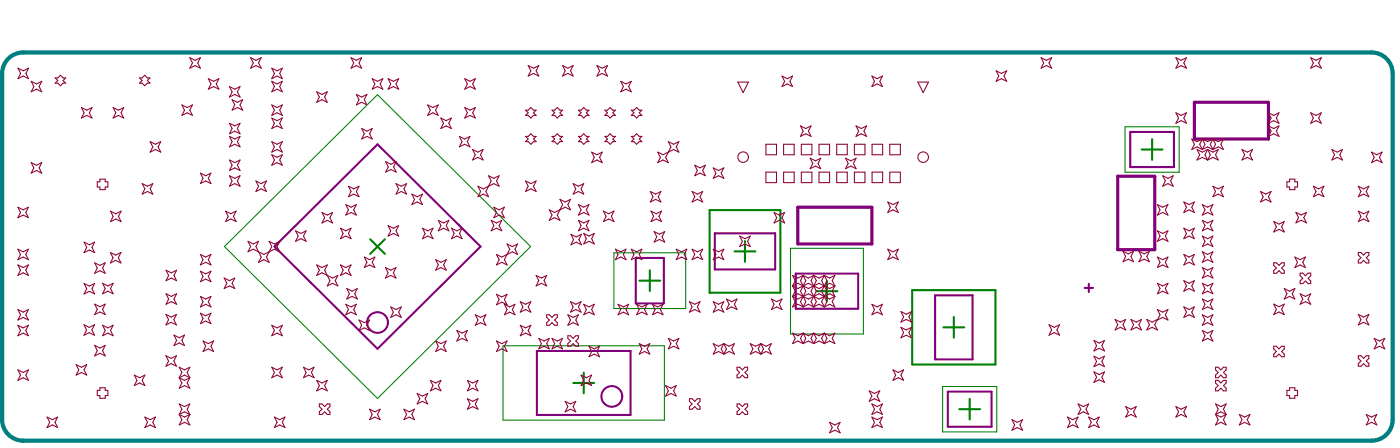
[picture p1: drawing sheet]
<svg xmlns="http://www.w3.org/2000/svg" width="111mm" height="36mm" viewBox="0 0 111 36" stroke-linecap="round" stroke-linejoin="round" font-family="sans-serif">
<g fill="none" stroke="#008000" stroke-width=".17">
<path d="M29.5 19l1.1 1.2M30.6 19l-1.1 1.2M56.5 16.7h5.6v6.6h-5.6zM58.5 20h1.6M59.3 19.2v1.6M90.9 11.9h1.7M91.7 11.1v1.6M45.7 30.5h1.6M46.5 29.6v1.7M50.9 22.3h1.7M51.7 21.5v1.6M65 23.2h1.7"/>
<path d="M65.8 22.3v1.7M72.6 23.1h6.7v5.9h-6.7zM75.1 26h1.7M76 25.2v1.7M76.4 32.5h1.6M77.2 31.7v1.7"/>
</g>
<path d="M17.9 19.6l12.2-12.1 12.1 12.1-12.1 12.1zM62.9 19.7h5.8v6.9h-5.8zM89.6 10.1h4.3v3.6h-4.3zM40.1 27.5h12.8v5.9h-12.8zM48.9 20.1h5.7v4.4h-5.7zM75.1 30.7h4.3v3.7h-4.3z" fill="none" stroke="#008000" stroke-width=".08"/>
<g fill="none" stroke="#800080" stroke-width=".17">
<path d="M21.9 19.6l8.2-8.1 8.2 8.1-8.2 8.1zM56.9 18.6h4.8v2.8h-4.8zM90 10.5h3.5v2.8h-3.5zM42.8 27.9h7.4v5.1h-7.4zM50.6 20.5h2.3v3.6h-2.3zM63.4 21.8h4.9v2.8h-4.9zM74.5 23.5h2.9v5.1h-2.9zM75.5 31.1h3.5v2.8h-3.5zM86.4 22.9h.6M86.7 22.6v.6"/>
<circle cx="30.1" cy="25.7" r=".83"/>
<circle cx="48.7" cy="31.5" r=".83"/>
</g>
<path d="M.7 4.7l.7-.5h.5h107.3a1.68 1.68 0 0 1 1.7 1.6v27.6a1.68 1.68 0 0 1-1.7 1.6h-107.3a1.68 1.68 0 0 1-1.7-1.6v-27.6v-.4z" fill="none" stroke="#008080" stroke-width=".34"/>
<path d="M63.5 16.5h5.9v2.9h-5.9zM89 14h2.9v5.9h-2.9zM95.1 8.1h5.9v3h-5.9z" fill="none" stroke="#800080" stroke-width=".25"/>
<g fill="none" stroke="#8d0034" stroke-width=".08">
<path d="M1.4 19.8l.4 .2 .5-.2-.2 .4 .2 .5-.5-.3-.4 .3 .2-.5zM1.4 16.5l.4 .2 .5-.2-.2 .4 .2 .4-.5-.2-.4 .2 .2-.4zM1.4 5.4l.5 .2 .4-.2-.2 .4 .2 .5-.4-.3-.5 .3 .2-.5zM2.5 12.9l.4 .2 .4-.2-.2 .5 .2 .4-.4-.2-.4 .2 .2-.4zM2.5 6.5l.4 .2 .4-.2-.2 .4 .2 .4-.4-.2-.4 .2 .2-.4zM4.4 6.2h.2l.2-.2 .2 .2h.2l-.2 .2 .2 .2h-.2l-.2 .2-.2-.2h-.2l.2-.2zM6.5 8.6l.4 .2 .4-.2-.2 .4 .2 .4-.4-.2-.4 .2 .2-.4zM6.7 19.3l.4 .2 .4-.2-.2 .4 .2 .4-.4-.2-.4 .2 .2-.4zM7.7 14.5h.3v-.3h.4v.3h.2v.4h-.2v.2h-.4v-.2h-.3zM8.8 16.8l.4 .2 .4-.2-.2 .4 .2 .4-.4-.2-.4 .2 .2-.4zM9 8.6l.4 .2 .5-.2-.3 .4 .3 .4-.5-.2-.4 .2 .2-.4zM11.1 6.2h.2l.2-.2 .2 .2h.2l-.2 .2 .2 .2h-.2l-.2 .2-.2-.2h-.2l.2-.2z"/>
<path d="M11.3 14.6l.4 .2 .5-.2-.2 .4 .2 .4-.5-.2-.4 .2 .2-.4zM12 11.3l.4 .2 .4-.2-.2 .4 .2 .4-.4-.2-.4 .2 .2-.4zM14.5 8.3l.4 .3 .4-.3-.2 .5 .2 .4-.4-.2-.4 .2 .2-.4zM15.1 4.6l.4 .2 .5-.2-.3 .4 .3 .4-.5-.2-.4 .2 .2-.4zM16 13.8l.4 .2 .4-.2-.2 .4 .2 .4-.4-.2-.4 .2 .2-.4zM16.6 6.3l.4 .2 .4-.2-.2 .4 .2 .4-.4-.2-.4 .2 .2-.4zM18 16.8l.4 .2 .4-.2-.2 .4 .2 .4-.4-.2-.4 .2 .2-.4zM18.3 14l.4 .2 .4-.2-.2 .4 .2 .4-.4-.2-.4 .2 .2-.4zM18.3 12.7l.4 .2 .4-.2-.2 .4 .2 .5-.4-.2-.4 .2 .2-.5zM18.3 10.8l.4 .3 .4-.3-.2 .5 .2 .4-.4-.2-.4 .2 .2-.4zM18.3 9.8l.4 .2 .4-.2-.2 .4 .2 .4-.4-.2-.4 .2 .2-.4zM18.3 6.9l.4 .2 .4-.2-.2 .4 .2 .4-.4-.2-.4 .2 .2-.4z"/>
<path d="M18.5 7.9l.4 .2 .4-.2-.2 .4 .2 .5-.4-.2-.4 .2 .2-.5zM19.7 19.2l.5 .2 .4-.2-.2 .4 .4 .8-.2 .5 .4-.2 .4 .2-.2-.5 .4-.8-.2-.4 .5 .2 .4-.2-.2 .4 .2 .4-.4-.2-.9 .4-.8-.4-.5 .2 .3-.4zM20 4.6l.4 .2 .4-.2-.2 .4 .2 .4-.4-.2-.4 .2 .2-.4zM20.4 14.4l.4 .2 .4-.2-.2 .4 .2 .4-.4-.2-.4 .2 .2-.4zM21.6 8.3l.5 .3 .4-.3-.2 .5 .2 .4-.4-.2-.5 .2 .3-.4zM21.6 6.5l.5 .2 .4-.2-.2 .4 .2 .4-.4-.2-.5 .2 .3-.4zM21.6 12.3l.5 .2 .4-.2-.2 .4 .2 .4-.4-.2-.5 .2 .3-.4zM21.6 5.4l.5 .2 .4-.2-.2 .4 .2 .5-.4-.3-.5 .3 .3-.5zM21.6 11.3l.5 .2 .4-.2-.2 .4 .2 .4-.4-.2-.5 .2 .3-.4zM21.6 9.4l.5 .2 .4-.2-.2 .4 .2 .4-.4-.2-.5 .2 .3-.4zM23.5 18.4l.5 .2 .4-.2-.2 .4 .2 .4-.4-.2-.5 .2 .2-.4zM25.2 7.3l.4 .2 .5-.2-.2 .4 .2 .4-.5-.2-.4 .2 .2-.4z"/>
<path d="M25.6 16.9l.5 .2 .4-.2-.2 .4 .2 .4-.4-.2-.5 .2 .3-.4zM27.1 18.2l.4 .2 .5-.2-.3 .4 .3 .4-.5-.2-.4 .2 .2-.4zM27.5 16.3l.5 .2 .4-.2-.2 .4 .2 .4-.4-.2-.5 .2 .2-.4zM27.7 14.8l.5 .2 .4-.2-.2 .4 .2 .4-.4-.2-.5 .2 .3-.4zM28 4.6l.4 .2 .4-.2-.2 .4 .2 .4-.4-.2-.4 .2 .2-.4zM28.4 7.5l.4 .2 .4-.2-.2 .4 .2 .4-.4-.2-.4 .2 .2-.4zM28.8 10.2l.4 .2 .4-.2-.2 .4 .2 .5-.4-.3-.4 .3 .2-.5zM29.6 6.3l.5 .2 .4-.2-.2 .4 .2 .4-.4-.2-.5 .2 .2-.4zM30.7 12.9l.4 .2 .5-.2-.3 .4 .3 .4-.5-.2-.4 .2 .2-.4zM30.9 6.3l.4 .2 .4-.2-.2 .4 .2 .4-.4-.2-.4 .2 .2-.4zM30.9 17.9l.4 .3 .4-.3-.2 .5 .2 .4-.4-.2-.4 .2 .2-.4zM31.5 14.6l.5 .2 .4-.2-.2 .4 .2 .4-.4-.2-.5 .2 .2-.4z"/>
<path d="M32.8 15.4l.4 .2 .4-.2-.2 .5 .2 .4-.4-.2-.4 .2 .2-.4zM33.6 18.2l.5 .2 .4-.2-.2 .4 .2 .4-.4-.2-.5 .2 .2-.4zM34.1 8.3l.4 .3 .4-.3-.2 .5 .2 .4-.4-.2-.4 .2 .2-.4zM34.9 17.5l.4 .2 .4-.2-.2 .4 .2 .5-.4-.2-.4 .2 .2-.5zM35.1 9.4l.4 .2 .4-.2-.2 .4 .2 .4-.4-.2-.4 .2 .2-.4zM36 18.2l.4 .2 .4-.2-.2 .4 .2 .4-.4-.2-.4 .2 .2-.4zM36.6 10.8l.4 .3 .4-.3-.2 .5 .2 .4-.4-.2-.4 .2 .2-.4zM37 8.6l.4 .2 .4-.2-.2 .4 .2 .4-.4-.2-.4 .2 .2-.4zM37 6.3l.4 .2 .4-.2-.2 .4 .2 .4-.4-.2-.4 .2 .2-.4zM37.6 11.9l.5 .2 .4-.2-.2 .4 .2 .4-.4-.2-.5 .2 .2-.4zM38.1 14.8l.2 .4-.2 .4 .4-.2 .4 .2-.2-.4 .4-.8-.2-.4 .4 .2 .4-.2-.2 .4 .2 .4-.4-.2-.8 .4zM39.1 17.5l.4 .2 .5-.2-.3 .4 .3 .5-.5-.2-.4 .2 .2-.5z"/>
<path d="M39.3 16.5l.4 .2 .5-.2-.2 .4 .2 .4-.5-.2-.4 .2 .2-.4zM41.8 14.4l.5 .2 .4-.2-.2 .4 .2 .4-.4-.2-.5 .2 .3-.4zM41.8 8.8h.3l.2-.2 .2 .2h.2l-.2 .2 .2 .2h-.2l-.2 .2-.2-.2h-.3l.3-.2zM41.8 10.8h.3l.2-.2 .2 .2h.2l-.2 .3 .2 .2h-.2l-.2 .2-.2-.2h-.3l.3-.2zM42.1 5.2l.4 .2 .4-.2-.2 .4 .2 .4-.4-.2-.4 .2 .2-.4zM43.7 16.7l.3 .4-.3 .4 .5-.2 .4 .2-.2-.4 .4-.8-.2-.4 .4 .2 .4-.2-.2 .4 .2 .4-.4-.2-.8 .4zM44 10.8h.2l.2-.2 .2 .2h.2l-.2 .3 .2 .2h-.2l-.2 .2-.2-.2h-.2l.2-.2zM44 8.8h.2l.2-.2 .2 .2h.2l-.2 .2 .2 .2h-.2l-.2 .2-.2-.2h-.2l.2-.2zM44.8 5.2l.4 .2 .4-.2-.2 .4 .2 .4-.4-.2-.4 .2 .2-.4zM45.5 18.6l.4 .2 .4-.2-.2 .5 .2 .4-.4-.2-.4 .2 .2-.4zM45.6 14.6l.5 .2 .4-.2-.2 .4 .2 .4-.4-.2-.5 .2 .2-.4zM46.1 17.5l.4 .2 .4-.2-.2 .4 .2 .5-.4-.2-.4 .2 .2-.5z"/>
<path d="M46.1 16.3l.4 .2 .4-.2-.2 .4 .2 .4-.4-.2-.4 .2 .2-.4zM46.1 8.8h.2l.2-.2 .2 .2h.2l-.2 .2 .2 .2h-.2l-.2 .2-.2-.2h-.2l.2-.2zM46.1 10.8h.2l.2-.2 .2 .2h.2l-.2 .3 .2 .2h-.2l-.2 .2-.2-.2h-.2l.2-.2zM46.5 18.6l.4 .2 .4-.2-.2 .4 .2 .4-.4-.2-.4 .2 .2-.4zM47.1 12.1l.4 .2 .5-.2-.3 .4 .3 .4-.5-.2-.4 .2 .2-.4zM47.5 5.2l.5 .2 .4-.2-.2 .4 .2 .4-.4-.2-.5 .2 .2-.4zM48 16.8l.5 .2 .4-.2-.2 .4 .2 .4-.4-.2-.5 .2 .3-.4zM48.2 10.8h.2l.2-.2 .2 .2h.2l-.2 .3 .2 .2h-.2l-.2 .2-.2-.2h-.2l.2-.2zM48.2 8.8h.2l.2-.2 .2 .2h.2l-.2 .2 .2 .2h-.2l-.2 .2-.2-.2h-.2l.2-.2zM49 19.8l.4 .2 .4-.2-.2 .4 .2 .5-.4-.3-.4 .3 .2-.5zM49.4 6.5l.4 .2 .5-.2-.2 .4 .2 .4-.5-.2-.4 .2 .2-.4zM50.3 10.8h.2l.2-.2 .2 .2h.2l-.2 .3 .2 .2h-.2l-.2 .2-.2-.2h-.2l.2-.2z"/>
<path d="M50.3 8.8h.2l.2-.2 .2 .2h.2l-.2 .2 .2 .2h-.2l-.2 .2-.2-.2h-.2l.2-.2zM50.3 19.8l.4 .2 .4-.2-.2 .4 .2 .5-.4-.3-.4 .3 .2-.5zM51.8 15.2l.4 .2 .4-.2-.2 .4 .2 .5-.4-.2-.4 .2 .2-.5zM51.8 16.8l.5 .2 .4-.2-.2 .4 .2 .4-.4-.2-.5 .2 .2-.4zM52.1 18.4l.4 .2 .4-.2-.2 .4 .2 .5-.4-.3-.4 .3 .2-.5zM52.4 12.1l.2 .4-.2 .4 .4-.2 .4 .2-.2-.4 .4-.8-.2-.4 .4 .2 .5-.2-.3 .4 .3 .4-.5-.2-.8 .4zM53.8 19.8l.5 .2 .4-.2-.2 .4 .2 .5-.4-.3-.5 .3 .3-.5zM55.1 15.2l.4 .2 .5-.2-.3 .4 .3 .5-.5-.2-.4 .2 .2-.5zM55.1 19.8l.4 .2 .5-.2-.3 .4 .3 .5-.5-.3-.4 .3 .2-.5zM55.3 13.1l.4 .3 .5-.3-.2 .5 .2 .4-.5-.2-.4 .2 .2-.4zM56.8 19.8l.4 .2 .4-.2-.2 .4 .2 .5-.4-.3-.4 .3 .2-.5zM56.8 13.4l.4 .2 .4-.2-.2 .4 .2 .4-.4-.2-.4 .2 .2-.4z"/>
<path d="M58.8 6.5h.8l-.4 .9zM58.9 18.8l.4 .2 .4-.2-.2 .4 .2 .4-.4-.2-.4 .2 .2-.4zM61 11.5h.8v.8h-.8zM61 13.7h.8v.8h-.8zM61.6 16.9l.5 .2 .4-.2-.2 .4 .2 .4-.4-.2-.5 .2 .2-.4zM62.3 6l.4 .3 .4-.3-.2 .5 .2 .4-.4-.2-.4 .2 .2-.4zM62.4 13.7h.8v.8h-.8zM62.4 11.5h.8v.8h-.8zM63.7 10l.5 .2 .4-.2-.2 .4 .2 .4-.4-.2-.5 .2 .3-.4zM63.8 13.7h.8v.8h-.8zM63.8 11.5h.8v.8h-.8zM64.5 12.6l.4 .2 .5-.2-.3 .4 .3 .4-.5-.2-.4 .2 .2-.4z"/>
<path d="M65.2 13.7h.9v.8h-.9zM65.2 11.5h.9v.8h-.9zM66.6 13.7h.9v.8h-.9zM66.6 11.5h.9v.8h-.9zM67.3 12.6l.4 .2 .5-.2-.2 .4 .2 .4-.5-.2-.4 .2 .2-.4zM68 13.7h.9v.8h-.9zM68 11.5h.9v.8h-.9zM68.2 10l.4 .2 .4-.2-.2 .4 .2 .4-.4-.2-.4 .2 .2-.4zM69.4 6l.4 .3 .5-.3-.2 .5 .2 .4-.5-.2-.4 .2 .2-.4zM69.4 13.7h.9v.8h-.9zM69.4 11.5h.9v.8h-.9zM70.7 19.8l.4 .2 .4-.2-.2 .4 .2 .5-.4-.3-.4 .3 .2-.5z"/>
<path d="M70.7 16.1l.4 .2 .4-.2-.2 .4 .2 .4-.4-.2-.4 .2 .2-.4zM70.9 13.7h.8v.8h-.8zM70.9 11.5h.8v.8h-.8zM73.1 6.5h.8l-.4 .9zM79.3 5.6l.4 .2 .5-.2-.2 .4 .2 .5-.5-.2-.4 .2 .2-.5zM82.9 4.6l.4 .2 .4-.2-.2 .4 .2 .4-.4-.2-.4 .2 .2-.4zM89.4 20l.4 .2 .5-.2-.2 .4 .2 .4-.5-.2-.4 .2 .2-.4zM90.7 20l.4 .2 .4-.2-.2 .4 .2 .4-.4-.2-.4 .2 .2-.4zM92.2 18.4l.4 .2 .4-.2-.2 .4 .2 .4-.4-.2-.4 .2 .2-.4zM92.2 16.3l.4 .2 .4-.2-.2 .4 .2 .4-.4-.2-.4 .2 .2-.4zM92.6 14l.4 .2 .4-.2-.2 .4 .2 .4-.4-.2-.4 .2 .2-.4zM93.6 9l.5 .2 .4-.2-.2 .4 .2 .4-.4-.2-.5 .2 .2-.4z"/>
<path d="M93.6 4.6l.5 .2 .4-.2-.2 .4 .2 .4-.4-.2-.5 .2 .2-.4zM94.3 18.2l.4 .2 .4-.2-.2 .4 .2 .4-.4-.2-.4 .2 .2-.4zM94.3 16.1l.4 .2 .4-.2-.2 .4 .2 .4-.4-.2-.4 .2 .2-.4zM95.7 17.5l.5 .2 .4-.2-.2 .4 .2 .5-.4-.2-.5 .2 .2-.5zM95.7 11.1l-.4 .2-.4-.2 .2 .4-.2 .4 .4-.2 .4 .2M95.7 18.8l.5 .2 .4-.2-.2 .4 .2 .4-.4-.2-.5 .2 .2-.4zM95.7 16.3l.5 .2 .4-.2-.2 .4 .2 .4-.4-.2-.5 .2 .2-.4zM95.7 11.1l.2 .4-.2 .4M95.7 11.1l-.2 .4 .2 .4M95.7 11.1l.5 .2 .4-.2M95.7 11.9l.5-.2 .4 .2M96.2 11.9l-.5 .2-.4-.2 .2 .4-.2 .4 .4-.2 .5 .2"/>
<path d="M96.2 11.9l.2 .4-.2 .4M96.2 11.9l.4 .2 .4-.2-.2 .4 .2 .4-.4-.2-.4 .2M96.2 11.9l-.3 .4 .3 .4M96.6 14.8l.4 .2 .4-.2-.2 .4 .2 .4-.4-.2-.4 .2 .2-.4zM96.6 11.1l.4 .2 .4-.2-.2 .4 .2 .4-.4-.2-.4 .2M96.6 11.1l-.2 .4 .2 .4M96.6 11.1l.2 .4-.2 .4M98.9 11.9l.4 .2 .4-.2-.2 .4 .2 .4-.4-.2-.4 .2 .2-.4zM100.4 15.2l.4 .2 .4-.2-.2 .4 .2 .5-.4-.2-.4 .2 .2-.5zM101 10l.4 .2 .4-.2-.2 .4 .2 .4-.4-.2-.4 .2 .2-.4zM101 9l.4 .2 .4-.2-.2 .4 .2 .4-.4-.2-.4 .2 .2-.4zM101.4 17.6l.4 .2 .5-.2-.2 .4 .2 .5-.5-.3-.4 .3 .2-.5z"/>
<path d="M102.5 14.5h.2v-.3h.4v.3h.2v.4h-.2v.2h-.4v-.2h-.2zM103.2 16.9l.4 .2 .4-.2-.2 .4 .2 .4-.4-.2-.4 .2 .2-.4zM104.4 9l.4 .2 .4-.2-.2 .4 .2 .4-.4-.2-.4 .2 .2-.4zM104.4 4.6l.4 .2 .4-.2-.2 .4 .2 .4-.4-.2-.4 .2 .2-.4zM104.6 14.8l.4 .2 .4-.2-.2 .4 .2 .4-.4-.2-.4 .2 .2-.4zM106.1 11.9l.4 .2 .4-.2-.2 .4 .2 .4-.4-.2-.4 .2 .2-.4zM108.2 16.8l.4 .2 .4-.2-.2 .4 .2 .4-.4-.2-.4 .2 .2-.4zM108.2 14.8l.4 .2 .4-.2-.2 .4 .2 .4-.4-.2-.4 .2 .2-.4zM109.2 12.1l.4 .2 .5-.2-.3 .4 .3 .4-.5-.2-.4 .2 .2-.4zM1.4 29.4l.4 .2 .5-.2-.2 .4 .2 .5-.5-.3-.4 .3 .2-.5zM1.4 24.6l.4 .2 .5-.2-.2 .4 .2 .5-.5-.3-.4 .3 .2-.5zM1.4 25.9l.4 .2 .5-.2-.2 .4 .2 .4-.5-.2-.4 .2 .2-.4z"/>
<path d="M1.4 21.1l.4 .2 .5-.2-.2 .4 .2 .4-.5-.2-.4 .2 .2-.4zM3.7 33.2l.5 .2 .4-.2-.2 .4 .2 .4-.4-.2-.5 .2 .3-.4zM6.1 29l.4 .2 .4-.2-.2 .4 .2 .4-.4-.2-.4 .2 .2-.4zM6.7 25.8l.4 .2 .4-.2-.2 .4 .2 .5-.4-.2-.4 .2 .2-.5zM6.7 22.5l.4 .3 .4-.3-.2 .5 .2 .4-.4-.2-.4 .2 .2-.4zM7.5 24.2l.5 .2 .4-.2-.2 .4 .2 .4-.4-.2-.5 .2 .2-.4zM7.5 27.5l.5 .2 .4-.2-.2 .4 .2 .4-.4-.2-.5 .2 .2-.4zM7.5 20.9l.5 .2 .4-.2-.2 .4 .2 .4-.4-.2-.5 .2 .2-.4zM7.7 31h.3v-.2h.4v.2h.2v.5h-.2v.2h-.4v-.2h-.3zM8.2 22.5l.4 .2 .4-.2-.2 .4 .2 .5-.4-.2-.4 .2 .2-.5zM8.2 25.9l.4 .2 .4-.2-.2 .4 .2 .4-.4-.2-.4 .2 .2-.4zM8.8 20.1l.4 .2 .4-.2-.2 .4 .2 .4-.4-.2-.4 .2 .2-.4z"/>
<path d="M10.7 29.8l.4 .2 .4-.2-.2 .5 .2 .4-.4-.2-.4 .2 .2-.4zM11.5 33.2l.5 .2 .4-.2-.2 .4 .2 .4-.4-.2-.5 .2 .2-.4zM13.2 28.3l.4 .2 .5-.2-.3 .4 .3 .4-.5-.2-.4 .2 .2-.4zM13.2 25l.4 .2 .5-.2-.3 .4 .3 .4-.5-.2-.4 .2 .2-.4zM13.2 23.4l.4 .2 .5-.2-.2 .4 .2 .4-.5-.2-.4 .2 .2-.4zM13.2 21.5l.4 .2 .5-.2-.2 .4 .2 .4-.5-.2-.4 .2 .2-.4zM13.9 26.7l.4 .2 .4-.2-.2 .4 .2 .4-.4-.2-.4 .2 .2-.4zM14.3 30l.2 .5-.2 .4 .4-.2 .4 .2-.2-.4 .2-.5M14.3 33l.4 .2 .4-.2M14.3 33l.2 .4-.2 .4 .4-.2 .4 .2-.2-.4 .2-.4M14.3 33l.2-.5-.2-.4 .4 .2 .4-.2-.2 .4 .2 .5M14.3 33l.4-.2 .4 .2"/>
<path d="M14.3 30l.4 .3 .4-.3M14.3 30l.2-.4-.2-.4 .4 .2 .4-.2-.2 .4 .2 .4M14.3 30l.4-.2 .4 .2M16 21.6l.4 .2 .4-.2-.2 .4 .2 .4-.4-.2-.4 .2 .2-.4zM16 23.6l.4 .2 .4-.2-.2 .4 .2 .4-.4-.2-.4 .2 .2-.4zM16 24.9l.4 .2 .4-.2-.2 .4 .2 .4-.4-.2-.4 .2 .2-.4zM16 20.2l.4 .2 .4-.2-.2 .5 .2 .4-.4-.2-.4 .2 .2-.4zM16.2 27.1l.4 .2 .4-.2-.2 .4 .2 .5-.4-.3-.4 .3 .2-.5zM17.9 22.1l.4 .2 .4-.2-.2 .4 .2 .4-.4-.2-.4 .2 .2-.4zM21.6 29.2l.5 .2 .4-.2-.2 .4 .2 .4-.4-.2-.5 .2 .3-.4zM21.6 25.9l.5 .2 .4-.2-.2 .4 .2 .4-.4-.2-.5 .2 .3-.4zM21.9 33.2l.4 .2 .4-.2-.2 .4 .2 .4-.4-.2-.4 .2 .2-.4z"/>
<path d="M24.2 29.2l.4 .2 .4-.2-.2 .4 .2 .4-.4-.2-.4 .2 .2-.4zM25.2 21.1l.4 .2 .5-.2-.2 .4 .4 .8-.2 .4 .4-.2 .4 .2-.2-.4 .2-.4-.4 .2-.9-.4-.4 .2 .2-.4zM25.2 30.3l.4 .2 .5-.2-.2 .4 .2 .4-.5-.2-.4 .2 .2-.4zM25.4 32.1h.2l.3 .2 .2-.2h.2v.2l-.2 .2 .2 .3v.2h-.2l-.2-.2-.3 .2h-.2v-.2l.2-.3-.2-.2zM27.1 21.1l.4 .2 .5-.2-.3 .4 .3 .4-.5-.2-.4 .2 .2-.4zM27.5 24.2l.5 .2 .4-.2-.2 .4 .2 .4-.4-.2-.5 .2 .2-.4zM27.6 22.9l.4 .3 .5-.3-.3 .5 .3 .4-.5-.2-.4 .2 .2-.4zM28.6 25.5l.4 .2 .4-.2-.2 .4 .2 .4-.4-.2-.4 .2 .2-.4zM29 20.4l.4 .3 .4-.3-.2 .5 .2 .4-.4-.2-.4 .2 .2-.4zM29.4 32.5l.4 .3 .5-.3-.2 .5 .2 .4-.5-.2-.4 .2 .2-.4zM30.7 21.3l.4 .2 .4-.2-.2 .4 .2 .4-.4-.2-.4 .2 .2-.4zM31.1 24.4l.4 .2 .5-.2-.3 .4 .3 .4-.5-.2-.4 .2 .2-.4z"/>
<path d="M32.2 32.5l.4 .3 .4-.3-.2 .5 .2 .4-.4-.2-.4 .2 .2-.4zM33.2 31.3l.4 .2 .5-.2-.3 .4 .3 .4-.5-.2-.4 .2 .2-.4zM34.3 30.3l.4 .2 .4-.2-.2 .4 .2 .4-.4-.2-.4 .2 .2-.4zM34.7 27.1l.4 .2 .4-.2-.2 .4 .2 .5-.4-.3-.4 .3 .2-.5zM34.7 20.7l.4 .2 .4-.2-.2 .4 .2 .4-.4-.2-.4 .2 .2-.4zM36.4 26.3l.4 .2 .4-.2-.2 .4 .2 .4-.4-.2-.4 .2 .2-.4zM37.2 31.7l.4 .2 .5-.2-.3 .4 .3 .4-.5-.2-.4 .2 .2-.4zM37.2 30.3l.4 .2 .5-.2-.3 .4 .3 .4-.5-.2-.4 .2 .2-.4zM37.8 25l.5 .2 .4-.2-.2 .5 .2 .4-.4-.2-.5 .2 .3-.4zM39.5 27.1l.5 .2 .4-.2-.2 .4 .2 .5-.4-.3-.5 .3 .2-.5zM39.5 23.4l.5 .2 .4-.2-.2 .4 .2 .4-.4-.2-.5 .2 .2-.4zM39.5 20.2l.2 .5-.2 .4 .5-.2 .4 .2-.2-.4 .4-.9-.2-.4 .4 .2 .4-.2-.2 .4 .2 .4-.4-.2-.8 .4z"/>
<path d="M40.2 24.2l.4 .2 .4-.2-.2 .4 .2 .4-.4-.2-.4 .2 .2-.4zM41.4 25.9l.4 .2 .5-.2-.2 .4 .2 .4-.5-.2-.4 .2 .2-.4zM41.4 24l.4 .2 .5-.2-.2 .4 .2 .4-.5-.2-.4 .2 .2-.4zM42.7 21.9l.4 .2 .4-.2-.2 .4 .2 .4-.4-.2-.4 .2 .2-.4zM42.9 26.9l.4 .2 .4-.2-.2 .4 .2 .4-.4-.2-.4 .2 .2-.4zM43.5 25h.2l.3 .2 .2-.2h.2v.2l-.2 .3 .2 .2v.2h-.2l-.2-.2-.3 .2h-.2v-.2l.2-.2-.2-.3zM44 26.9l.4 .2 .4-.2-.2 .4 .2 .4-.4-.2-.4 .2 .2-.4zM45 31.9l.4 .2 .4-.2-.2 .4 .2 .5-.4-.3-.4 .3 .2-.5zM45.2 26.7h.2l.2 .2 .2-.2h.3v.2l-.3 .2 .3 .2v.2h-.3l-.2-.2-.2 .2h-.2v-.2l.2-.2-.2-.2zM45.2 25l.4 .2 .5-.2-.3 .5 .3 .4-.5-.2-.4 .2 .2-.4zM45.4 24l.4 .2 .5-.2-.2 .4 .2 .4-.5-.2-.4 .2 .2-.4zM46.3 29.8l.4 .2 .4-.2-.2 .5 .2 .4-.4-.2-.4 .2 .2-.4z"/>
<path d="M46.5 24.2l.4 .2 .4-.2-.2 .4 .2 .4-.4-.2-.4 .2 .2-.4zM46.9 27.5l.4 .2 .4-.2-.2 .5 .2 .4-.4-.2-.4 .2 .2-.4zM49.2 24.2l.4 .2 .5-.2-.3 .4 .3 .4-.5-.2-.4 .2 .2-.4zM50.7 24.2l.4 .2 .4-.2-.2 .4 .2 .4-.4-.2-.4 .2 .2-.4zM50.9 27.3l.4 .2 .4-.2-.2 .4 .2 .5-.4-.2-.4 .2 .2-.5zM52 24.2l.4 .2 .4-.2-.2 .4 .2 .4-.4-.2-.4 .2 .2-.4zM53 30.7l.4 .2 .4-.2-.2 .4 .2 .4-.4-.2-.4 .2 .2-.4zM53.2 26.9l.4 .2 .5-.2-.3 .4 .3 .4-.5-.2-.4 .2 .2-.4zM54.9 24l.4 .2 .4-.2-.2 .4 .2 .4-.4-.2-.4 .2 .2-.4zM54.9 31.7h.2l.2 .2 .2-.2h.2v.2l-.2 .2 .2 .2v.2h-.2l-.2-.2-.2 .2h-.2v-.2l.2-.2-.2-.2zM56.8 24l.4 .2 .4-.2-.2 .4 .2 .4-.4-.2-.4 .2 .2-.4zM57.6 27.3l.5 .2 .4-.2-.2 .4 .2 .5-.4-.2-.5 .2"/>
<path d="M57.6 27.3l-.4 .2-.4-.2 .2 .4-.2 .5 .4-.2 .4 .2M57.6 27.3l.2 .4-.2 .5M57.6 27.3l-.2 .4 .2 .5M57.8 23.8l.5 .2 .4-.2-.2 .4 .2 .4-.4-.2-.5 .2 .3-.4zM58.7 32.1h.2l.2 .2 .2-.2h.2v.2l-.2 .2 .2 .3v.2h-.2l-.2-.2-.2 .2h-.2v-.2l.2-.3-.2-.2zM58.7 29.2h.2l.2 .2 .2-.2h.2v.2l-.2 .2 .2 .2v.2h-.2l-.2-.2-.2 .2h-.2v-.2l.2-.2-.2-.2zM60.6 27.3l-.4 .2-.5-.2 .3 .4-.3 .5 .5-.2 .4 .2M60.6 27.3l.2 .4-.2 .5M60.6 27.3l.4 .2 .4-.2-.2 .4 .2 .5-.4-.2-.4 .2M60.6 27.3l-.2 .4 .2 .5M61.4 23.8l.4 .2 .5-.2-.2 .4 .2 .4-.5-.2-.4 .2 .2-.4zM63.1 22.7l.4 .2 .9-.4 .8 .4 .9-.4 .4 .2"/>
<path d="M63.1 23.6l.4 .2 .9-.4 .8 .4 .9-.4 .4 .2M63.1 23.6l.2 .4-.2 .4 .4-.2 .5 .2M63.1 22.7l.4-.2 .9 .4 .8-.4 .9 .4 .4-.2M63.1 23.6l.4-.2 .9 .4 .8-.4 .9 .4 .4-.2M63.1 22.7l.2 .5-.2 .4M64 26.5l.4 .2 .4-.2M64 26.5l-.5 .2-.4-.2 .2 .4-.2 .4 .4-.2 .5 .2M64 27.3l.4-.2 .4 .2M64 21.9l.4 .2 .4-.2M64 21.9l-.5 .2-.4-.2 .2 .4-.2 .4M64 26.5l-.3 .4 .3 .4M64 26.5l.2 .4-.2 .4"/>
<path d="M64 21.9l.2 .4-.5 .9 .5 .8-.2 .4M64 21.9l-.3 .4 .5 .9-.5 .8 .3 .4M64 24.4l.4-.2 .4 .2M64.8 27.3l.4-.2 .4 .2M64.8 26.5l-.2 .4 .2 .4M64.8 21.9l-.2 .4 .4 .9-.4 .8 .2 .4M64.8 21.9l.2 .4-.4 .9 .4 .8-.2 .4M64.8 21.9l.4 .2 .4-.2M64.8 24.4l.4-.2 .4 .2M64.8 26.5l.4 .2 .4-.2M64.8 26.5l.2 .4-.2 .4M65.6 21.9l.5 .2 .4-.2-.2 .4 .2 .4"/>
<path d="M65.6 21.9l-.2 .4 .4 .9-.4 .8 .2 .4M65.6 26.5l-.2 .4 .2 .4M65.6 26.5l.2 .4-.2 .4M65.6 26.5l.5 .2 .4-.2-.2 .4 .2 .4-.4-.2-.5 .2M65.6 21.9l.2 .4-.4 .9 .4 .8-.2 .4M66.1 33.6l.4 .2 .4-.2-.2 .4 .2 .4-.4-.2-.4 .2 .2-.4zM66.5 23.6l-.2 .4 .2 .4-.4-.2-.5 .2M66.5 22.7l-.2 .5 .2 .4M69.2 31.1l.4 .2 .5-.2-.3 .4 .3 .4-.5-.2-.4 .2 .2-.4zM69.4 33.2l.4 .2 .5-.2-.2 .4 .2 .4-.5-.2-.4 .2 .2-.4zM69.4 24.2l.4 .2 .5-.2-.2 .4 .2 .4-.5-.2-.4 .2 .2-.4zM69.4 32.1l.4 .2 .5-.2-.2 .4 .2 .5-.5-.2-.4 .2 .2-.5z"/>
<path d="M71.1 29.4l.4 .2 .5-.2-.3 .4 .3 .5-.5-.3-.4 .3 .2-.5zM71.7 26l.5 .2 .4-.2-.2 .5 .2 .4-.4-.2-.5 .2 .3-.4zM71.7 24.8l.5 .2 .4-.2-.2 .4 .2 .4-.4-.2-.5 .2 .3-.4zM80.6 33.4l.4 .2 .4-.2-.2 .4 .2 .4-.4-.2-.4 .2 .2-.4zM83.5 25.8l.4 .2 .5-.2-.2 .4 .2 .5-.5-.2-.4 .2 .2-.5zM85 33.2l.4 .2 .4-.2-.2 .4 .2 .4-.4-.2-.4 .2 .2-.4zM85.8 32.1l.5 .2 .4-.2-.2 .4 .2 .5-.4-.2-.5 .2 .3-.5zM86.7 33.2l.4 .2 .4-.2-.2 .4 .2 .4-.4-.2-.4 .2 .2-.4zM87.1 27.1l.4 .2 .4-.2-.2 .4 .2 .4-.4-.2-.4 .2 .2-.4zM87.1 28.3l.4 .2 .4-.2-.2 .4 .2 .5-.4-.2-.4 .2 .2-.5zM87.1 29.6l.4 .2 .4-.2-.2 .4 .2 .4-.4-.2-.4 .2 .2-.4zM88.8 25.4l.4 .2 .4-.2-.2 .4 .2 .4-.4-.2-.4 .2 .2-.4z"/>
<path d="M89.6 32.3l.5 .2 .4-.2-.2 .5 .2 .4-.4-.2-.5 .2 .2-.4zM90.1 25.4l.4 .2 .4-.2-.2 .4 .2 .4-.4-.2-.4 .2 .2-.4zM91.3 25.4l.4 .2 .5-.2-.3 .4 .3 .4-.5-.2-.4 .2 .2-.4zM92.2 20.4l.4 .3 .4-.3-.2 .5 .2 .4-.4-.2-.4 .2 .2-.4zM92.2 24.6l.4 .2 .4-.2-.2 .4 .2 .5-.4-.3-.4 .3 .2-.5zM92.2 22.5l.4 .2 .4-.2-.2 .4 .2 .5-.4-.2-.4 .2 .2-.5zM93.6 32.3l.5 .2 .4-.2-.2 .5 .2 .4-.4-.2-.5 .2 .2-.4zM94.3 22.3l.4 .2 .4-.2-.2 .4 .2 .5-.4-.3-.4 .3 .2-.5zM94.3 24.4l.4 .2 .4-.2-.2 .4 .2 .4-.4-.2-.4 .2 .2-.4zM94.3 20.2l.4 .2 .4-.2-.2 .5 .2 .4-.4-.2-.4 .2 .2-.4zM95.7 26.3l.5 .2 .4-.2-.2 .4 .2 .4-.4-.2-.5 .2 .2-.4zM95.7 25l.5 .2 .4-.2-.2 .5 .2 .4-.4-.2-.5 .2 .2-.4z"/>
<path d="M95.7 23.8l.5 .2 .4-.2-.2 .4 .2 .4-.4-.2-.5 .2 .2-.4zM95.7 22.5l.5 .2 .4-.2-.2 .4 .2 .5-.4-.2-.5 .2 .2-.5zM95.7 20l.5 .2 .4-.2-.2 .4 .2 .5-.4-.2-.5 .2 .2-.5zM95.7 21.3l.5 .2 .4-.2-.2 .4 .2 .4-.4-.2-.5 .2 .2-.4zM96.8 29.2h.2l.2 .2 .2-.2h.2v.2l-.2 .2 .2 .2v.2h-.2l-.2-.2-.2 .2h-.2v-.2l.2-.2-.2-.2zM96.8 33l.2-.5-.2-.4 .4 .2 .4-.2-.2 .4 .2 .5M96.8 33l.2 .4-.2 .4 .4-.2 .4 .2-.2-.4 .2-.4M96.8 30.3h.2l.2 .2 .2-.2h.2v.2l-.2 .2 .2 .2v.2h-.2l-.2-.2-.2 .2h-.2v-.2l.2-.2-.2-.2zM96.8 33l.4 .2 .4-.2M96.8 33l.4-.2 .4 .2M98.7 33l.4 .2 .4-.2-.2 .4 .2 .4-.4-.2-.4 .2 .2-.4zM101.4 27.5h.2l.2 .2 .3-.2h.2v.2l-.2 .3 .2 .2v.2h-.2l-.3-.2-.2 .2h-.2v-.2l.2-.2-.2-.3z"/>
<path d="M101.4 24.2l.4 .2 .5-.2-.2 .4 .2 .4-.5-.2-.4 .2 .2-.4zM101.4 20.9h.2l.2 .2 .3-.2h.2v.2l-.2 .2 .2 .2v.2h-.2l-.3-.2-.2 .2h-.2v-.2l.2-.2-.2-.2zM102.3 22.9l.4 .3 .4-.3-.2 .5 .2 .4-.4-.2-.4 .2 .2-.4zM102.5 31h.2v-.2h.4v.2h.2v.5h-.2v.2h-.4v-.2h-.2zM103.1 20.4l.4 .3 .4-.3-.2 .5 .2 .4-.4-.2-.4 .2 .2-.4zM103.5 23.4l.4 .2 .5-.2-.2 .4 .2 .4-.5-.2-.4 .2 .2-.4zM103.5 21.7h.2l.2 .2 .3-.2h.2v.2l-.2 .2 .2 .2v.3h-.2l-.3-.3-.2 .3h-.2v-.3l.2-.2-.2-.2zM108.2 20.1h.2l.2 .2 .2-.2h.2v.2l-.2 .2 .2 .2v.2h-.2l-.2-.2-.2 .2h-.2v-.2l.2-.2-.2-.2zM108.2 28.3h.2l.2 .2 .2-.2h.2v.2l-.2 .2 .2 .2v.2h-.2l-.2-.2-.2 .2h-.2v-.2l.2-.2-.2-.2zM108.2 25l.4 .2 .4-.2-.2 .4 .2 .4-.4-.2-.4 .2 .2-.4zM108.8 33l.4 .2 .4-.2-.2 .4 .2 .4-.4-.2-.4 .2 .2-.4zM109.4 26.9l.4 .2 .5-.2-.2 .4 .2 .4-.5-.2-.4 .2 .2-.4z"/>
<circle cx="59.2" cy="12.5" r=".42"/>
<circle cx="73.5" cy="12.5" r=".42"/>
</g>
</svg>
